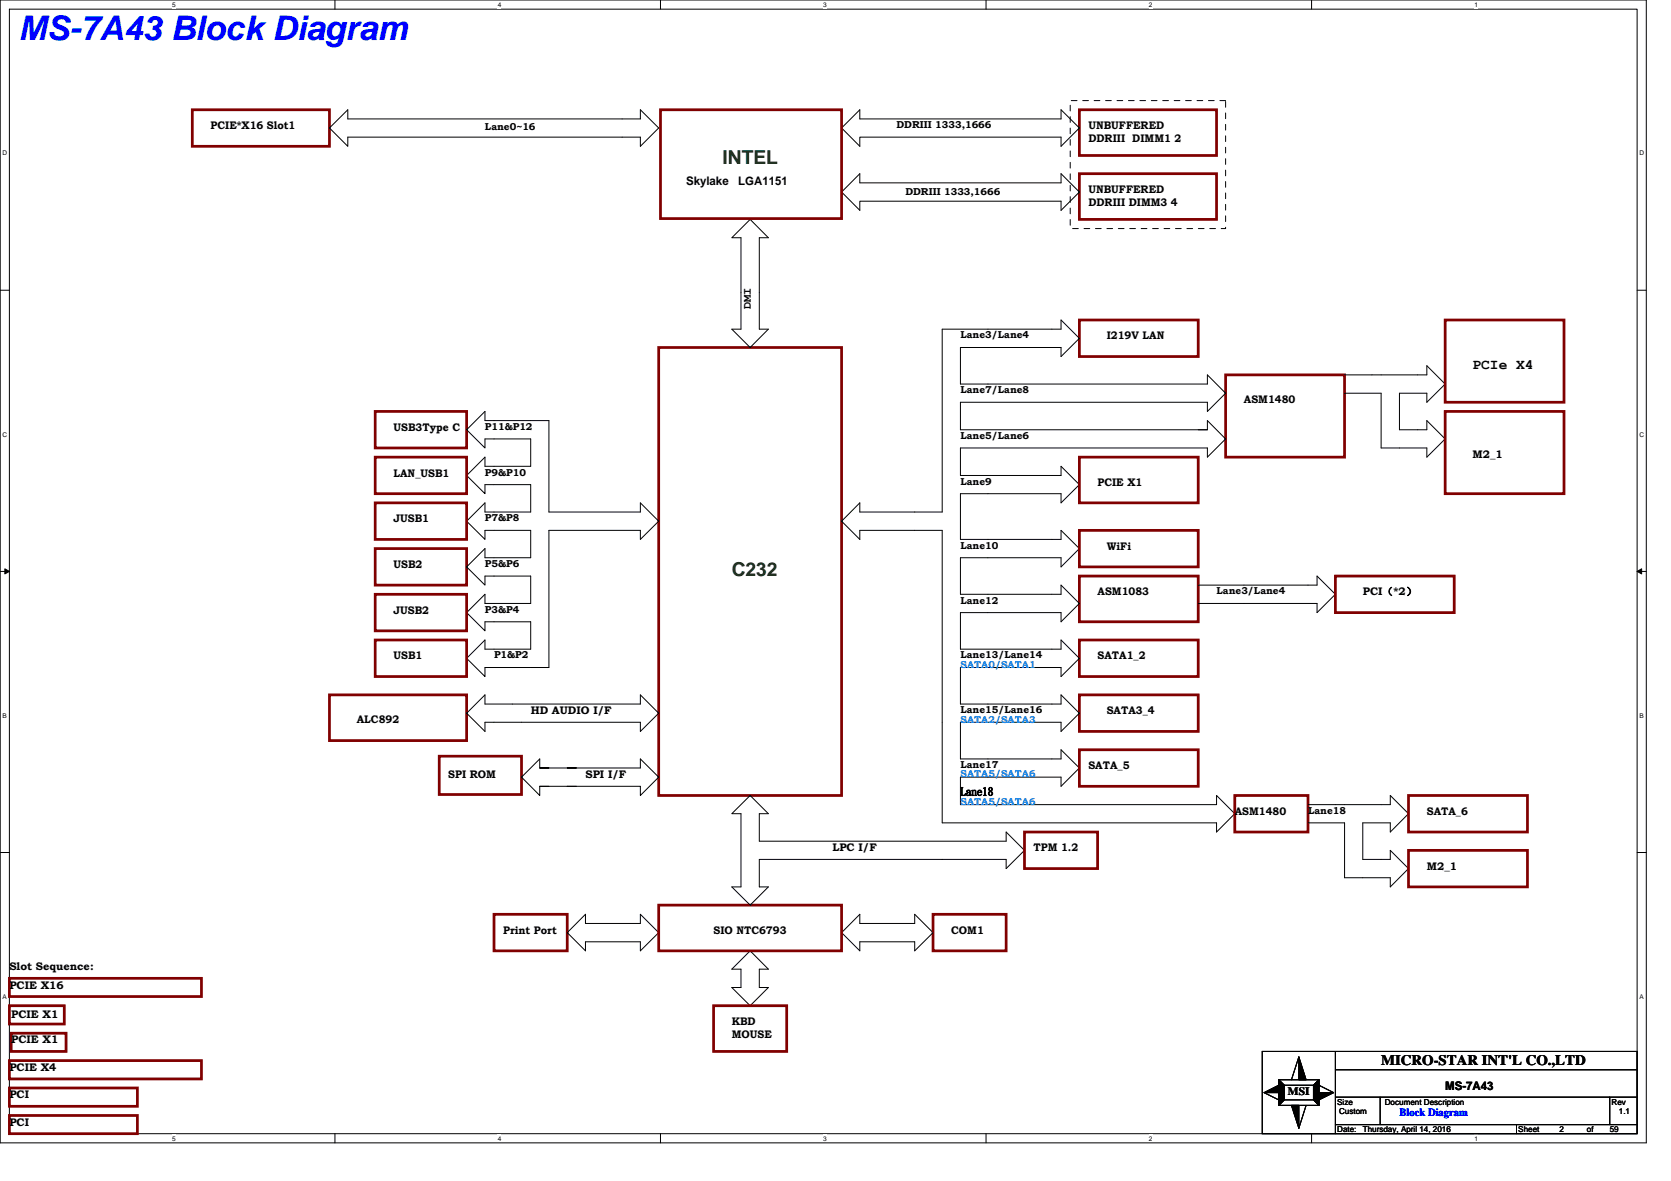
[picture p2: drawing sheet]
<svg xmlns="http://www.w3.org/2000/svg" width="297mm" height="210mm" viewBox="0 0 297 210" stroke-linecap="round" stroke-linejoin="round" font-family="sans-serif">
<defs><g id="words">
<text font-size="6" fill="#00f" x="3.3" y="7.1">MS-7A43 Block Diagram</text>
<g font-size="3.4" fill="#004000">
<text x="128.5" y="29.2">INTEL</text>
<text x="130.1" y="102.3">C232</text>
</g>
<g font-size="2.6">
<text x="261.8" y="65.6">PCIe X4</text>
<text x="245.5" y="189.3">MICRO-STAR INT'L CO.,LTD</text>
</g>
<g font-size="2.1">
<text x="122" y="32.8">Skylake</text>
<text x="131.2" y="32.8">LGA1151</text>
<text x="133.5" y="54.9" transform="rotate(-90 133.5 54.9)">DMI</text>
<text x="256.9" y="193.8">MS-7A43</text>
</g>
<text font-size="2" x="228.9" y="194.8">MSI</text>
<g font-size="1.9">
<text x="37.4" y="23">PCIE*X16 Slot1</text>
<text x="193.5" y="23">UNBUFFERED</text>
<text x="193.5" y="25.2">DDRIII DIMM1 2</text>
<text x="193.5" y="34.3">UNBUFFERED</text>
<text x="193.5" y="36.6">DDRIII DIMM3 4</text>
<text x="196.7" y="60.3">I219V LAN</text>
<text x="221.1" y="71.7">ASM1480</text>
<text x="70" y="76.6">USB3Type C</text>
<text x="261.8" y="81.5">M2_1</text>
<text x="70" y="84.7">LAN_USB1</text>
<text x="195.1" y="86.4">PCIE X1</text>
<text x="70" y="92.9">JUSB1</text>
<text x="70" y="101">USB2</text>
<text x="196.7" y="97.7">WiFi</text>
<text x="195.1" y="105.9">ASM1083</text>
<text x="242.2" y="105.9">PCI（*2）</text>
<text x="70" y="109.1">JUSB2</text>
<text x="70" y="117.2">USB1</text>
<text x="195.1" y="117.2">SATA1_2</text>
<text x="63.4" y="128.6">ALC892</text>
<text x="94.3" y="127">HD AUDIO I/F</text>
<text x="196.7" y="127">SATA3_4</text>
<text x="193.5" y="136.8">SATA_5</text>
<text x="79.7" y="138.4">SPI ROM</text>
<text x="104.1" y="138.4">SPI I/F</text>
<text x="170.7" y="141.4">Lane18</text>
<text x="219.5" y="144.9">ASM1480</text>
<text x="253.6" y="144.9">SATA_6</text>
<text x="148" y="151.4">LPC I/F</text>
<text x="183.7" y="151.4">TPM 1.2</text>
<text x="253.6" y="154.6">M2_1</text>
<text x="89.4" y="166">Print Port</text>
<text x="126.8" y="166">SIO NTC6793</text>
<text x="169.1" y="166">COM1</text>
<text x="1.7" y="172.5">Slot Sequence:</text>
<text x="1.7" y="175.8">PCIE X16</text>
<text x="2" y="185.5">PCIE X1</text>
<text x="2" y="181">PCIE X1</text>
<text x="130.1" y="182.3">KBD</text>
<text x="130.1" y="184.5">MOUSE</text>
<text x="1.7" y="190.4">PCIE X4</text>
<text x="1.7" y="195.3">PCI</text>
<text x="1.7" y="200.2">PCI</text>
</g>
<text font-size="1.9" fill="#00f" x="248.8" y="198.5">Block Diagram</text>
<g font-size="1.8">
<text x="86.2" y="23.1">Lane0~16</text>
<text x="159.4" y="22.8">DDRIII 1333,1666</text>
<text x="160.9" y="34.6">DDRIII 1333,1666</text>
<text x="170.7" y="60.2">Lane3/Lane4</text>
<text x="170.7" y="69.9">Lane7/Lane8</text>
<text x="86.2" y="76.4">P11&amp;P12</text>
<text x="170.7" y="78.1">Lane5/Lane6</text>
<text x="86.2" y="84.6">P9&amp;P10</text>
<text x="170.7" y="86.2">Lane9</text>
<text x="86.2" y="92.7">P7&amp;P8</text>
<text x="86.2" y="100.8">P5&amp;P6</text>
<text x="170.7" y="97.6">Lane10</text>
<text x="170.7" y="107.3">Lane12</text>
<text x="216.3" y="105.7">Lane3/Lane4</text>
<text x="86.2" y="108.9">P3&amp;P4</text>
<text x="87.8" y="117.1">P1&amp;P2</text>
<text x="170.7" y="117.1">Lane13/Lane14</text>
<text x="170.7" y="126.8">Lane15/Lane16</text>
<text x="170.7" y="136.6">Lane17</text>
<text x="232.5" y="144.7">Lane18</text>
</g>
<g font-size="1.8" fill="#0080ff">
<text x="170.7" y="118.7">SATA0/SATA1</text>
<text x="170.7" y="128.5">SATA2/SATA3</text>
<text x="170.7" y="138.2">SATA5/SATA6</text>
<text x="170.7" y="143.1">SATA5/SATA6</text>
</g>
<g font-size="1.5">
<text x="237.7" y="196.4">Size</text>
<text x="246.2" y="196.4">Document Description</text>
<text x="286.5" y="196.4">Rev</text>
<text x="237.7" y="201.3">Date:</text>
<text x="238" y="198">Custom</text>
<text x="242.2" y="201.3">Thursday, April 14, 2016</text>
<text x="269.9" y="201.3">Sheet</text>
<text x="277.2" y="201.3">2</text>
<text x="282.1" y="201.3">of</text>
<text x="286.1" y="201.3">59</text>
<text x="287.8" y="198">1.1</text>
</g>
<g font-size="1.2">
<text x="30.6" y="1.2">5</text>
<text x="88.5" y="1.2">4</text>
<text x="146.3" y="1.2">3</text>
<text x="204.2" y="1.2">2</text>
<text x="262.1" y="1.2">1</text>
<text x=".5" y="27.6">D</text>
<text x="291.4" y="27.6">D</text>
<text x=".5" y="77.6">C</text>
<text x="291.4" y="77.6">C</text>
<text x=".5" y="127.6">B</text>
<text x="291.4" y="127.6">B</text>
<text x=".5" y="177.6">A</text>
<text x="291.4" y="177.6">A</text>
<text x="30.6" y="202.8">5</text>
<text x="88.5" y="202.8">4</text>
<text x="146.3" y="202.8">3</text>
<text x="204.2" y="202.8">2</text>
<text x="262.1" y="202.8">1</text>
</g>
</g></defs>
<path d="M0 0h292.6v203.2h-292.6zM1.7 1.6h289.3v200h-289.3z" fill="none" stroke="#000" stroke-width=".18"/>
<g fill="#fff">
<path d="M30.6 .2h.6v1.3h-.6z"/>
<path d="M30.6 201.8h.6v1.3h-.6z"/>
</g>
<path d="M59.5 0v1.6M59.5 201.6v1.6" fill="none" stroke="#000" stroke-width=".18"/>
<g fill="#fff">
<path d="M88.5 .2h.6v1.3h-.6z"/>
<path d="M88.5 201.8h.6v1.3h-.6z"/>
</g>
<path d="M117.4 0v1.6M117.4 201.6v1.6" fill="none" stroke="#000" stroke-width=".18"/>
<g fill="#fff">
<path d="M146.3 .2h.7v1.3h-.7z"/>
<path d="M146.3 201.8h.7v1.3h-.7z"/>
</g>
<path d="M175.3 0v1.6M175.3 201.6v1.6" fill="none" stroke="#000" stroke-width=".18"/>
<g fill="#fff">
<path d="M204.2 .2h.6v1.3h-.6z"/>
<path d="M204.2 201.8h.6v1.3h-.6z"/>
</g>
<path d="M233.1 0v1.6M233.1 201.6v1.6" fill="none" stroke="#000" stroke-width=".18"/>
<g fill="#fff">
<path d="M262.1 .2h.6v1.3h-.6z"/>
<path d="M262.1 201.8h.6v1.3h-.6z"/>
<path d="M.5 26.6h.8v1.3h-.8z"/>
<path d="M291.4 26.6h.9v1.3h-.9z"/>
<path d="M.5 76.6h.8v1.3h-.8z"/>
<path d="M291.4 76.6h.9v1.3h-.9z"/>
</g>
<path d="M0 51.6h1.7M291 51.6h1.6" fill="none" stroke="#000" stroke-width=".18"/>
<g fill="#fff">
<path d="M.5 126.6h.7v1.3h-.7z"/>
<path d="M291.4 126.6h.8v1.3h-.8z"/>
</g>
<path d="M0 101.6h1.7M291 101.6h1.6" fill="none" stroke="#000" stroke-width=".18"/>
<path d="M.9 101.1l.8 .5-.8 .4zM291 101.6l.8-.5v.9z" fill="#000" stroke="#000" stroke-width=".18"/>
<g fill="#fff">
<path d="M.5 176.6h.7v1.2h-.7z"/>
<path d="M291.4 176.6h.8v1.2h-.8z"/>
</g>
<g fill="none" stroke="#000" stroke-width=".18">
<path d="M58.6 22.8l3.2-3.3v1.6h52v-1.6l3.3 3.3-3.3 3.2v-1.6h-52v1.6zM133.3 39l3.3 3.3h-1.6v16.2h1.6l-3.3 3.3-3.2-3.3h1.6v-16.2h-1.6zM149.6 22.8l3.2-3.3v1.6h35.8v-1.6l3.3 3.3-3.3 3.2v-1.6h-35.8v1.6zM152.8 30.9v1.6h35.8v-1.6l3.3 3.2-3.3 3.3v-1.6h-35.8v1.6l-3.2-3.3zM167.5 58.5h21.1v-1.6l3.3 3.3-3.3 3.2v-1.6h-17.9v6.5h43.9v-1.6l3.3 3.2-3.3 3.3v-1.7h-43.9v4.9h43.9v-1.6l3.3 3.2-3.3 3.3v-1.6h-43.9v4.8h17.9v-1.6l3.3 3.3-3.3 3.2v-1.6h-17.9v8.1h17.9v-1.6l3.3 3.2-3.3 3.3v-1.6h-17.9v6.5h17.9v-1.7l3.3 3.3-3.3 3.3v-1.7h-17.9v6.5h17.9v-1.6l3.3 3.3-3.3 3.2v-1.6h-17.9v6.5h17.9v-1.7l3.3 3.3-3.3 3.2v-1.6h-17.9v6.5h17.9v-1.6l3.3 3.2-3.3 3.3v-1.6h-17.9v4.9h45.6v-1.7l3.2 3.3-3.2 3.2v-1.6h-48.8v-52h-14.7v1.6l-3.2-3.2 3.2-3.3v1.6h14.7zM82.9 76.4l3.3-3.2v1.6h11.4v16.2h16.2v-1.6l3.3 3.3-3.3 3.2v-1.6h-16.2v24.4h-11.4v1.6l-3.3-3.2 3.3-3.3v1.6h8.1v-4.8h-8.1v1.6l-3.3-3.3 3.3-3.2v1.6h8.1v-4.9h-8.1v1.6l-3.3-3.2 3.3-3.3v1.7h8.1v-4.9h-8.1v1.6l-3.3-3.2 3.3-3.3v1.6h8.1v-4.8h-8.1v1.6l-3.3-3.3 3.3-3.2v1.6h8.1v-4.9h-8.1v1.7zM213 76.4h1.6M214.6 76.4h.1M239 66.7h14.6v-1.7l3.3 3.3-3.3 3.2v-1.6h-4.8v6.5h4.8v-1.6l3.3 3.2-3.3 3.3v-1.6h-8.1v-9.8h-6.5M213 104h21.1v-1.6l3.3 3.3-3.3 3.2v-1.6h-21.1M82.9 126.8l3.3-3.3v1.7h27.6v-1.7l3.3 3.3-3.3 3.2v-1.6h-27.6v1.6zM95.9 139.8h1.7"/>
<path d="M95.9 136.5v-1.6l-3.2 3.3 3.2 3.2v-1.6M95.9 139.8h4.9M97.6 136.5h-1.7h4.9M100.8 139.8h1.7M102.5 136.5h-1.7h13v-1.6l3.3 3.3-3.3 3.2v-1.6h-13M0 151.6h1.7M130.1 144.7l3.2-3.3 3.3 3.3h-1.6v4.9h43.9v-1.7l3.2 3.3-3.2 3.2v-1.6h-43.9v4.9h1.6l-3.3 3.2-3.2-3.2h1.6v-13zM232.5 143.1h14.6v-1.7l3.3 3.3-3.3 3.2v-1.6h-4.9v6.5h4.9v-1.6l3.3 3.2-3.3 3.3v-1.6h-8.1v-9.8h-6.5M291 151.6h1.6M104.1 162.6v1.6h9.7v-1.6l3.3 3.2-3.3 3.3v-1.7h-9.7v1.7l-3.3-3.3zM130.1 172.3l3.2-3.2 3.3 3.2h-1.6v3.3h1.6l-3.3 3.2-3.2-3.2h1.6v-3.3zM152.8 162.6v1.6h9.8v-1.6l3.3 3.2-3.3 3.3v-1.7h-9.8v1.7l-3.2-3.3z"/>
<path d="M224.4 186.9h66.6v14.7h-66.6zM224.7 194.3l2.6 1.3M227.3 192h7.2v4.5h-7.2zM227.3 192l1 1M228.3 193h5.2v2.6h-5.2zM228.3 195.6l-1 .9M230.9 187.9l-1.3 4.1M232.2 196.5l-1.3 4.1M233.5 195.6l1 .9M234.5 193l2.6 1.3M234.5 192l-1 1M237.4 190.2h53.6"/>
<path d="M237.4 186.9v14.7M237.4 200h53.6M237.4 195.1h53.6M245.3 195.1v4.9M269.6 200v1.6M286.1 195.1v4.9"/>
</g>
<g fill="#000" stroke="#000" stroke-width=".18">
<path d="M224.7 194.3l2.6-1.3v1.3zM230.9 187.9l1.3 4.1h-1.3zM234.5 194.3h2.6l-2.6 1.3zM229.6 196.5h1.3v4.1z"/>
<path d="M227.3 192l1 1v2.6l-1 .9z" fill-rule="evenodd"/>
<path d="M227.3 192l1 1v2.6l-1 .9z" fill-rule="evenodd"/>
<path d="M227.3 192l1 1v2.6l-1 .9z" fill-rule="evenodd"/>
<path d="M234.5 192v4.5l-1-.9v-2.6z" fill-rule="evenodd"/>
<path d="M234.5 192v4.5l-1-.9v-2.6z" fill-rule="evenodd"/>
<path d="M234.5 192v4.5l-1-.9v-2.6z" fill-rule="evenodd"/>
</g>
<g fill="none" stroke="#800000" stroke-width=".49">
<path d="M34.2 19.5h24.4v6.5h-24.4zM117.4 19.5h32.2v19.4h-32.2zM191.9 19.5h24.4v8.1h-24.4zM191.9 30.9h24.4v8.1h-24.4zM191.9 56.9h21.1v6.5h-21.1zM256.9 56.9h21.1v14.6h-21.1zM66.7 73.2h16.2v6.5h-16.2zM117.1 61.8h32.5v79.6h-32.5zM217.9 66.7h21.1v14.6h-21.1zM256.9 73.2h21.1v14.6h-21.1zM66.7 81.3h16.2v6.5h-16.2zM66.7 89.4h16.2v6.5h-16.2z"/>
<path d="M66.7 97.5h16.2v6.5h-16.2zM191.9 94.3h21.1v6.5h-21.1zM191.9 81.3h21.1v8.1h-21.1zM66.7 105.7h16.2v6.5h-16.2zM66.7 113.8h16.2v6.5h-16.2zM191.9 113.8h21.1v6.5h-21.1zM191.9 102.4h21.1v8.2h-21.1zM237.4 102.4h21.1v6.5h-21.1zM58.6 123.5h24.3v8.2h-24.3zM78.1 134.5h14.6v6.8h-14.6zM191.9 123.5h21.1v6.5h-21.1zM191.9 133.3h21.1v6.5h-21.1z"/>
<path d="M182.1 147.9h13v6.5h-13zM219.5 141.4h13v6.5h-13zM250.4 141.4h21.1v6.5h-21.1zM250.4 151.2h21.1v6.5h-21.1zM1.7 178.8h9.7v3.3h-9.7zM1.7 173.9h34.1v3.3h-34.1zM87.8 162.6h13v6.5h-13zM117.1 160.9h32.5v8.2h-32.5zM126.8 178.8h13v8.1h-13zM165.9 162.6h13v6.5h-13zM1.7 193.4h22.7v3.3h-22.7zM1.7 188.6h34.1v3.2h-34.1z"/>
<path d="M1.7 198.3h22.7v3.3h-22.7zM2 183.7h9.7v3.2h-9.7z"/>
</g>
<path d="M190.2 17.9h27.7v22.7h-27.7z" fill="none" stroke="#000" stroke-width=".18" stroke-dasharray="1 1 1 1 1 1 1 1"/>
<use href="#words"/>
</svg>
